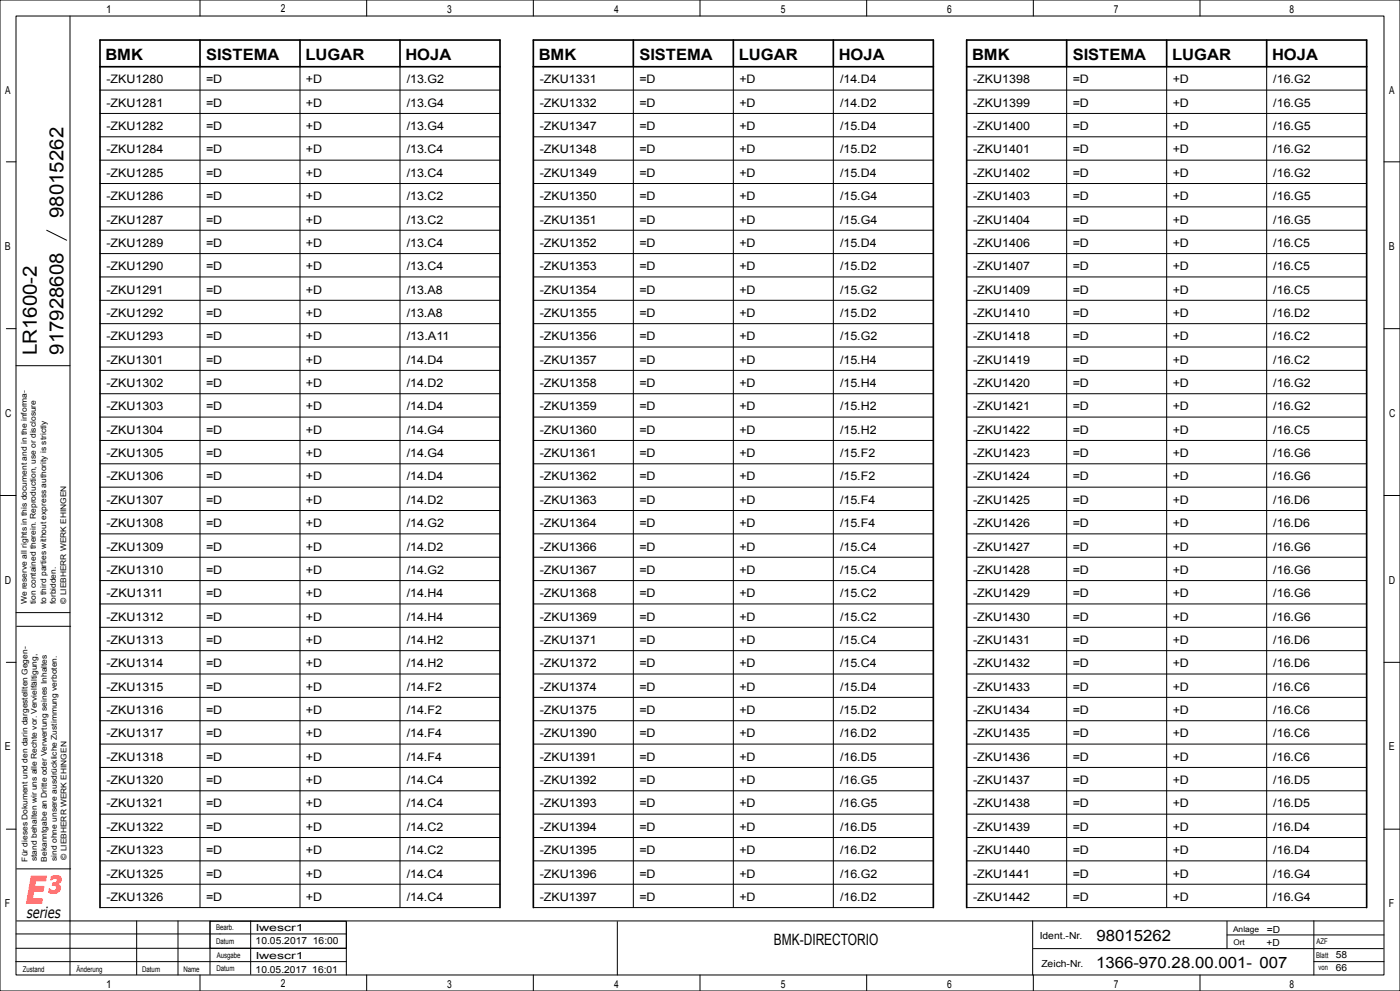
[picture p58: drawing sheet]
<svg xmlns="http://www.w3.org/2000/svg" width="420mm" height="297mm" viewBox="0 0 420 297" stroke-linecap="round" stroke-linejoin="round" font-family="sans-serif">
<defs><g id="words">
<text font-size="11.5" fill="#f00" x="7.6" y="271">E³</text>
<g font-size="5.9">
<text x="19" y="65.3" transform="rotate(-90 19 65.3)">98015262</text>
<text x="11" y="106.5" transform="rotate(-90 11 106.5)">LR1600-2</text>
<text x="19" y="106.3" transform="rotate(-90 19 106.3)">917928608</text>
</g>
<g font-size="4.7">
<text x="31.6" y="18">BMK</text>
<text x="61.8" y="18">SISTEMA</text>
<text x="91.6" y="18">LUGAR</text>
<text x="121.6" y="18">HOJA</text>
<text x="161.6" y="18">BMK</text>
<text x="191.8" y="18">SISTEMA</text>
<text x="221.6" y="18">LUGAR</text>
<text x="251.6" y="18">HOJA</text>
<text x="291.6" y="18">BMK</text>
<text x="321.8" y="18">SISTEMA</text>
<text x="351.6" y="18">LUGAR</text>
<text x="381.6" y="18">HOJA</text>
<text x="328.9" y="281.9">98015262</text>
<text x="232.2" y="283.2">BMK-DIRECTORIO</text>
<text x="328.8" y="290">1366-970.28.00.001- 007</text>
</g>
<text font-size="4.6" x="8" y="275">series</text>
<g font-size="3.5">
<text x="31.9" y="25">-ZKU1280</text>
<text x="61.8" y="25">=D</text>
<text x="91.8" y="25">+D</text>
<text x="122" y="25">/13.G2</text>
<text x="161.9" y="25">-ZKU1331</text>
<text x="191.8" y="25">=D</text>
<text x="221.8" y="25">+D</text>
<text x="252" y="25">/14.D4</text>
<text x="291.9" y="25">-ZKU1398</text>
<text x="321.8" y="25">=D</text>
<text x="351.8" y="25">+D</text>
<text x="382" y="25">/16.G2</text>
<text x="31.9" y="32">-ZKU1281</text>
<text x="61.8" y="32">=D</text>
<text x="91.8" y="32">+D</text>
<text x="122" y="32">/13.G4</text>
<text x="161.9" y="32">-ZKU1332</text>
<text x="191.8" y="32">=D</text>
<text x="221.8" y="32">+D</text>
<text x="252" y="32">/14.D2</text>
<text x="291.9" y="32">-ZKU1399</text>
<text x="321.8" y="32">=D</text>
<text x="351.8" y="32">+D</text>
<text x="382" y="32">/16.G5</text>
<text x="31.9" y="39">-ZKU1282</text>
<text x="61.8" y="39">=D</text>
<text x="91.8" y="39">+D</text>
<text x="122" y="39">/13.G4</text>
<text x="161.9" y="39">-ZKU1347</text>
<text x="191.8" y="39">=D</text>
<text x="221.8" y="39">+D</text>
<text x="252" y="39">/15.D4</text>
<text x="291.9" y="39">-ZKU1400</text>
<text x="321.8" y="39">=D</text>
<text x="351.8" y="39">+D</text>
<text x="382" y="39">/16.G5</text>
<text x="31.9" y="46">-ZKU1284</text>
<text x="61.8" y="46">=D</text>
<text x="91.8" y="46">+D</text>
<text x="122" y="46">/13.C4</text>
<text x="161.9" y="46">-ZKU1348</text>
<text x="191.8" y="46">=D</text>
<text x="221.8" y="46">+D</text>
<text x="252" y="46">/15.D2</text>
<text x="291.9" y="46">-ZKU1401</text>
<text x="321.8" y="46">=D</text>
<text x="351.8" y="46">+D</text>
<text x="382" y="46">/16.G2</text>
<text x="31.9" y="53">-ZKU1285</text>
<text x="61.8" y="53">=D</text>
<text x="91.8" y="53">+D</text>
<text x="122" y="53">/13.C4</text>
<text x="161.9" y="53">-ZKU1349</text>
<text x="191.8" y="53">=D</text>
<text x="221.8" y="53">+D</text>
<text x="252" y="53">/15.D4</text>
<text x="291.9" y="53">-ZKU1402</text>
<text x="321.8" y="53">=D</text>
<text x="351.8" y="53">+D</text>
<text x="382" y="53">/16.G2</text>
<text x="31.9" y="60">-ZKU1286</text>
<text x="61.8" y="60">=D</text>
<text x="91.8" y="60">+D</text>
<text x="122" y="60">/13.C2</text>
<text x="161.9" y="60">-ZKU1350</text>
<text x="191.8" y="60">=D</text>
<text x="221.8" y="60">+D</text>
<text x="252" y="60">/15.G4</text>
<text x="291.9" y="60">-ZKU1403</text>
<text x="321.8" y="60">=D</text>
<text x="351.8" y="60">+D</text>
<text x="382" y="60">/16.G5</text>
<text x="31.9" y="67">-ZKU1287</text>
<text x="61.8" y="67">=D</text>
<text x="91.8" y="67">+D</text>
<text x="122" y="67">/13.C2</text>
<text x="161.9" y="67">-ZKU1351</text>
<text x="191.8" y="67">=D</text>
<text x="221.8" y="67">+D</text>
<text x="252" y="67">/15.G4</text>
<text x="291.9" y="67">-ZKU1404</text>
<text x="321.8" y="67">=D</text>
<text x="351.8" y="67">+D</text>
<text x="382" y="67">/16.G5</text>
<text x="31.9" y="74">-ZKU1289</text>
<text x="61.8" y="74">=D</text>
<text x="91.8" y="74">+D</text>
<text x="122" y="74">/13.C4</text>
<text x="161.9" y="74">-ZKU1352</text>
<text x="191.8" y="74">=D</text>
<text x="221.8" y="74">+D</text>
<text x="252" y="74">/15.D4</text>
<text x="291.9" y="74">-ZKU1406</text>
<text x="321.8" y="74">=D</text>
<text x="351.8" y="74">+D</text>
<text x="382" y="74">/16.C5</text>
<text x="31.9" y="81">-ZKU1290</text>
<text x="61.8" y="81">=D</text>
<text x="91.8" y="81">+D</text>
<text x="122" y="81">/13.C4</text>
<text x="161.9" y="81">-ZKU1353</text>
<text x="191.8" y="81">=D</text>
<text x="221.8" y="81">+D</text>
<text x="252" y="81">/15.D2</text>
<text x="291.9" y="81">-ZKU1407</text>
<text x="321.8" y="81">=D</text>
<text x="351.8" y="81">+D</text>
<text x="382" y="81">/16.C5</text>
<text x="31.9" y="88">-ZKU1291</text>
<text x="61.8" y="88">=D</text>
<text x="91.8" y="88">+D</text>
<text x="122" y="88">/13.A8</text>
<text x="161.9" y="88">-ZKU1354</text>
<text x="191.8" y="88">=D</text>
<text x="221.8" y="88">+D</text>
<text x="252" y="88">/15.G2</text>
<text x="291.9" y="88">-ZKU1409</text>
<text x="321.8" y="88">=D</text>
<text x="351.8" y="88">+D</text>
<text x="382" y="88">/16.C5</text>
<text x="31.9" y="95">-ZKU1292</text>
<text x="61.8" y="95">=D</text>
<text x="91.8" y="95">+D</text>
<text x="122" y="95">/13.A8</text>
<text x="161.9" y="95">-ZKU1355</text>
<text x="191.8" y="95">=D</text>
<text x="221.8" y="95">+D</text>
<text x="252" y="95">/15.D2</text>
<text x="291.9" y="95">-ZKU1410</text>
<text x="321.8" y="95">=D</text>
<text x="351.8" y="95">+D</text>
<text x="382" y="95">/16.D2</text>
<text x="31.9" y="102">-ZKU1293</text>
<text x="61.8" y="102">=D</text>
<text x="91.8" y="102">+D</text>
<text x="122" y="102">/13.A11</text>
<text x="161.9" y="102">-ZKU1356</text>
<text x="191.8" y="102">=D</text>
<text x="221.8" y="102">+D</text>
<text x="252" y="102">/15.G2</text>
<text x="291.9" y="102">-ZKU1418</text>
<text x="321.8" y="102">=D</text>
<text x="351.8" y="102">+D</text>
<text x="382" y="102">/16.C2</text>
<text x="31.9" y="109">-ZKU1301</text>
<text x="61.8" y="109">=D</text>
<text x="91.8" y="109">+D</text>
<text x="122" y="109">/14.D4</text>
<text x="161.9" y="109">-ZKU1357</text>
<text x="191.8" y="109">=D</text>
<text x="221.8" y="109">+D</text>
<text x="252" y="109">/15.H4</text>
<text x="291.9" y="109">-ZKU1419</text>
<text x="321.8" y="109">=D</text>
<text x="351.8" y="109">+D</text>
<text x="382" y="109">/16.C2</text>
<text x="31.9" y="116">-ZKU1302</text>
<text x="61.8" y="116">=D</text>
<text x="91.8" y="116">+D</text>
<text x="122" y="116">/14.D2</text>
<text x="161.9" y="116">-ZKU1358</text>
<text x="191.8" y="116">=D</text>
<text x="221.8" y="116">+D</text>
<text x="252" y="116">/15.H4</text>
<text x="291.9" y="116">-ZKU1420</text>
<text x="321.8" y="116">=D</text>
<text x="351.8" y="116">+D</text>
<text x="382" y="116">/16.G2</text>
<text x="31.9" y="123">-ZKU1303</text>
<text x="61.8" y="123">=D</text>
<text x="91.8" y="123">+D</text>
<text x="122" y="123">/14.D4</text>
<text x="161.9" y="123">-ZKU1359</text>
<text x="191.8" y="123">=D</text>
<text x="221.8" y="123">+D</text>
<text x="252" y="123">/15.H2</text>
<text x="291.9" y="123">-ZKU1421</text>
<text x="321.8" y="123">=D</text>
<text x="351.8" y="123">+D</text>
<text x="382" y="123">/16.G2</text>
<text x="31.9" y="130">-ZKU1304</text>
<text x="61.8" y="130">=D</text>
<text x="91.8" y="130">+D</text>
<text x="122" y="130">/14.G4</text>
<text x="161.9" y="130">-ZKU1360</text>
<text x="191.8" y="130">=D</text>
<text x="221.8" y="130">+D</text>
<text x="252" y="130">/15.H2</text>
<text x="291.9" y="130">-ZKU1422</text>
<text x="321.8" y="130">=D</text>
<text x="351.8" y="130">+D</text>
<text x="382" y="130">/16.C5</text>
<text x="31.9" y="137">-ZKU1305</text>
<text x="61.8" y="137">=D</text>
<text x="91.8" y="137">+D</text>
<text x="122" y="137">/14.G4</text>
<text x="161.9" y="137">-ZKU1361</text>
<text x="191.8" y="137">=D</text>
<text x="221.8" y="137">+D</text>
<text x="252" y="137">/15.F2</text>
<text x="291.9" y="137">-ZKU1423</text>
<text x="321.8" y="137">=D</text>
<text x="351.8" y="137">+D</text>
<text x="382" y="137">/16.G6</text>
<text x="31.9" y="144">-ZKU1306</text>
<text x="61.8" y="144">=D</text>
<text x="91.8" y="144">+D</text>
<text x="122" y="144">/14.D4</text>
<text x="161.9" y="144">-ZKU1362</text>
<text x="191.8" y="144">=D</text>
<text x="221.8" y="144">+D</text>
<text x="252" y="144">/15.F2</text>
<text x="291.9" y="144">-ZKU1424</text>
<text x="321.8" y="144">=D</text>
<text x="351.8" y="144">+D</text>
<text x="382" y="144">/16.G6</text>
<text x="31.9" y="151">-ZKU1307</text>
<text x="61.8" y="151">=D</text>
<text x="91.8" y="151">+D</text>
<text x="122" y="151">/14.D2</text>
<text x="161.9" y="151">-ZKU1363</text>
<text x="191.8" y="151">=D</text>
<text x="221.8" y="151">+D</text>
<text x="252" y="151">/15.F4</text>
<text x="291.9" y="151">-ZKU1425</text>
<text x="321.8" y="151">=D</text>
<text x="351.8" y="151">+D</text>
<text x="382" y="151">/16.D6</text>
<text x="31.9" y="158">-ZKU1308</text>
<text x="61.8" y="158">=D</text>
<text x="91.8" y="158">+D</text>
<text x="122" y="158">/14.G2</text>
<text x="161.9" y="158">-ZKU1364</text>
<text x="191.8" y="158">=D</text>
<text x="221.8" y="158">+D</text>
<text x="252" y="158">/15.F4</text>
<text x="291.9" y="158">-ZKU1426</text>
<text x="321.8" y="158">=D</text>
<text x="351.8" y="158">+D</text>
<text x="382" y="158">/16.D6</text>
<text x="31.9" y="165">-ZKU1309</text>
<text x="61.8" y="165">=D</text>
<text x="91.8" y="165">+D</text>
<text x="122" y="165">/14.D2</text>
<text x="161.9" y="165">-ZKU1366</text>
<text x="191.8" y="165">=D</text>
<text x="221.8" y="165">+D</text>
<text x="252" y="165">/15.C4</text>
<text x="291.9" y="165">-ZKU1427</text>
<text x="321.8" y="165">=D</text>
<text x="351.8" y="165">+D</text>
<text x="382" y="165">/16.G6</text>
<text x="31.9" y="172">-ZKU1310</text>
<text x="61.8" y="172">=D</text>
<text x="91.8" y="172">+D</text>
<text x="122" y="172">/14.G2</text>
<text x="161.9" y="172">-ZKU1367</text>
<text x="191.8" y="172">=D</text>
<text x="221.8" y="172">+D</text>
<text x="252" y="172">/15.C4</text>
<text x="291.9" y="172">-ZKU1428</text>
<text x="321.8" y="172">=D</text>
<text x="351.8" y="172">+D</text>
<text x="382" y="172">/16.G6</text>
<text x="31.9" y="179">-ZKU1311</text>
<text x="61.8" y="179">=D</text>
<text x="91.8" y="179">+D</text>
<text x="122" y="179">/14.H4</text>
<text x="161.9" y="179">-ZKU1368</text>
<text x="191.8" y="179">=D</text>
<text x="221.8" y="179">+D</text>
<text x="252" y="179">/15.C2</text>
<text x="291.9" y="179">-ZKU1429</text>
<text x="321.8" y="179">=D</text>
<text x="351.8" y="179">+D</text>
<text x="382" y="179">/16.G6</text>
<text x="31.9" y="186">-ZKU1312</text>
<text x="61.8" y="186">=D</text>
<text x="91.8" y="186">+D</text>
<text x="122" y="186">/14.H4</text>
<text x="161.9" y="186">-ZKU1369</text>
<text x="191.8" y="186">=D</text>
<text x="221.8" y="186">+D</text>
<text x="252" y="186">/15.C2</text>
<text x="291.9" y="186">-ZKU1430</text>
<text x="321.8" y="186">=D</text>
<text x="351.8" y="186">+D</text>
<text x="382" y="186">/16.G6</text>
<text x="31.9" y="193">-ZKU1313</text>
<text x="61.8" y="193">=D</text>
<text x="91.8" y="193">+D</text>
<text x="122" y="193">/14.H2</text>
<text x="161.9" y="193">-ZKU1371</text>
<text x="191.8" y="193">=D</text>
<text x="221.8" y="193">+D</text>
<text x="252" y="193">/15.C4</text>
<text x="291.9" y="193">-ZKU1431</text>
<text x="321.8" y="193">=D</text>
<text x="351.8" y="193">+D</text>
<text x="382" y="193">/16.D6</text>
<text x="31.9" y="200">-ZKU1314</text>
<text x="61.8" y="200">=D</text>
<text x="91.8" y="200">+D</text>
<text x="122" y="200">/14.H2</text>
<text x="161.9" y="200">-ZKU1372</text>
<text x="191.8" y="200">=D</text>
<text x="221.8" y="200">+D</text>
<text x="252" y="200">/15.C4</text>
<text x="291.9" y="200">-ZKU1432</text>
<text x="321.8" y="200">=D</text>
<text x="351.8" y="200">+D</text>
<text x="382" y="200">/16.D6</text>
<text x="31.9" y="207">-ZKU1315</text>
<text x="61.8" y="207">=D</text>
<text x="91.8" y="207">+D</text>
<text x="122" y="207">/14.F2</text>
<text x="161.9" y="207">-ZKU1374</text>
<text x="191.8" y="207">=D</text>
<text x="221.8" y="207">+D</text>
<text x="252" y="207">/15.D4</text>
<text x="291.9" y="207">-ZKU1433</text>
<text x="321.8" y="207">=D</text>
<text x="351.8" y="207">+D</text>
<text x="382" y="207">/16.C6</text>
<text x="31.9" y="214">-ZKU1316</text>
<text x="61.8" y="214">=D</text>
<text x="91.8" y="214">+D</text>
<text x="122" y="214">/14.F2</text>
<text x="161.9" y="214">-ZKU1375</text>
<text x="191.8" y="214">=D</text>
<text x="221.8" y="214">+D</text>
<text x="252" y="214">/15.D2</text>
<text x="291.9" y="214">-ZKU1434</text>
<text x="321.8" y="214">=D</text>
<text x="351.8" y="214">+D</text>
<text x="382" y="214">/16.C6</text>
<text x="31.9" y="221">-ZKU1317</text>
<text x="61.8" y="221">=D</text>
<text x="91.8" y="221">+D</text>
<text x="122" y="221">/14.F4</text>
<text x="161.9" y="221">-ZKU1390</text>
<text x="191.8" y="221">=D</text>
<text x="221.8" y="221">+D</text>
<text x="252" y="221">/16.D2</text>
<text x="291.9" y="221">-ZKU1435</text>
<text x="321.8" y="221">=D</text>
<text x="351.8" y="221">+D</text>
<text x="382" y="221">/16.C6</text>
<text x="31.9" y="228">-ZKU1318</text>
<text x="61.8" y="228">=D</text>
<text x="91.8" y="228">+D</text>
<text x="122" y="228">/14.F4</text>
<text x="161.9" y="228">-ZKU1391</text>
<text x="191.8" y="228">=D</text>
<text x="221.8" y="228">+D</text>
<text x="252" y="228">/16.D5</text>
<text x="291.9" y="228">-ZKU1436</text>
<text x="321.8" y="228">=D</text>
<text x="351.8" y="228">+D</text>
<text x="382" y="228">/16.C6</text>
<text x="31.9" y="235">-ZKU1320</text>
<text x="61.8" y="235">=D</text>
<text x="91.8" y="235">+D</text>
<text x="122" y="235">/14.C4</text>
<text x="161.9" y="235">-ZKU1392</text>
<text x="191.8" y="235">=D</text>
<text x="221.8" y="235">+D</text>
<text x="252" y="235">/16.G5</text>
<text x="291.9" y="235">-ZKU1437</text>
<text x="321.8" y="235">=D</text>
<text x="351.8" y="235">+D</text>
<text x="382" y="235">/16.D5</text>
<text x="31.9" y="242">-ZKU1321</text>
<text x="61.8" y="242">=D</text>
<text x="91.8" y="242">+D</text>
<text x="122" y="242">/14.C4</text>
<text x="161.9" y="242">-ZKU1393</text>
<text x="191.8" y="242">=D</text>
<text x="221.8" y="242">+D</text>
<text x="252" y="242">/16.G5</text>
<text x="291.9" y="242">-ZKU1438</text>
<text x="321.8" y="242">=D</text>
<text x="351.8" y="242">+D</text>
<text x="382" y="242">/16.D5</text>
<text x="31.9" y="249">-ZKU1322</text>
<text x="61.8" y="249">=D</text>
<text x="91.8" y="249">+D</text>
<text x="122" y="249">/14.C2</text>
<text x="161.9" y="249">-ZKU1394</text>
<text x="191.8" y="249">=D</text>
<text x="221.8" y="249">+D</text>
<text x="252" y="249">/16.D5</text>
<text x="291.9" y="249">-ZKU1439</text>
<text x="321.8" y="249">=D</text>
<text x="351.8" y="249">+D</text>
<text x="382" y="249">/16.D4</text>
<text x="31.9" y="256">-ZKU1323</text>
<text x="61.8" y="256">=D</text>
<text x="91.8" y="256">+D</text>
<text x="122" y="256">/14.C2</text>
<text x="161.9" y="256">-ZKU1395</text>
<text x="191.8" y="256">=D</text>
<text x="221.8" y="256">+D</text>
<text x="252" y="256">/16.D2</text>
<text x="291.9" y="256">-ZKU1440</text>
<text x="321.8" y="256">=D</text>
<text x="351.8" y="256">+D</text>
<text x="382" y="256">/16.D4</text>
<text x="31.9" y="263">-ZKU1325</text>
<text x="61.8" y="263">=D</text>
<text x="91.8" y="263">+D</text>
<text x="122" y="263">/14.C4</text>
<text x="161.9" y="263">-ZKU1396</text>
<text x="191.8" y="263">=D</text>
<text x="221.8" y="263">+D</text>
<text x="252" y="263">/16.G2</text>
<text x="291.9" y="263">-ZKU1441</text>
<text x="321.8" y="263">=D</text>
<text x="351.8" y="263">+D</text>
<text x="382" y="263">/16.G4</text>
<text x="31.9" y="270">-ZKU1326</text>
<text x="61.8" y="270">=D</text>
<text x="91.8" y="270">+D</text>
<text x="122" y="270">/14.C4</text>
<text x="161.9" y="270">-ZKU1397</text>
<text x="191.8" y="270">=D</text>
<text x="221.8" y="270">+D</text>
<text x="252" y="270">/16.D2</text>
<text x="291.9" y="270">-ZKU1442</text>
<text x="321.8" y="270">=D</text>
<text x="351.8" y="270">+D</text>
<text x="382" y="270">/16.G4</text>
</g>
<g font-size="3.3">
<text x="31.9" y="3.8">1</text>
<text x="84.3" y="3.7">2</text>
<text x="134.2" y="3.8">3</text>
<text x="184.3" y="3.8">4</text>
<text x="234.3" y="3.8">5</text>
<text x="284.2" y="3.8">6</text>
<text x="334.2" y="3.8">7</text>
<text x="386.9" y="3.8">8</text>
<text x="1.6" y="28.1">A</text>
<text x="416.8" y="28.1">A</text>
<text x="1.5" y="74.9">B</text>
<text x="416.7" y="74.9">B</text>
<text x="1.6" y="124.9">C</text>
<text x="416.8" y="124.9">C</text>
<text x="1.5" y="174.9">D</text>
<text x="416.7" y="174.9">D</text>
<text x="1.5" y="224.9">E</text>
<text x="416.7" y="224.9">E</text>
<text x="1.4" y="271.9">F</text>
<text x="416.6" y="271.9">F</text>
<text x="31.9" y="296">1</text>
<text x="84.3" y="295.9">2</text>
<text x="134.2" y="296">3</text>
<text x="184.3" y="296">4</text>
<text x="234.3" y="296">5</text>
<text x="284.2" y="296">6</text>
<text x="334.2" y="296">7</text>
<text x="386.9" y="296">8</text>
</g>
<g font-size="2.9">
<text x="76.8" y="279">lwescr1</text>
<text x="311.9" y="281.5">Ident.-Nr.</text>
<text x="380" y="279.5">=D</text>
<text x="76.7" y="283">10.05.2017 16:00</text>
<text x="76.8" y="287.5">lwescr1</text>
<text x="379.9" y="283.4">+D</text>
<text x="400.8" y="287.2">58</text>
<text x="76.7" y="291.5">10.05.2017</text>
<text x="93.7" y="291.5">16:01</text>
<text x="312.4" y="289.7">Zeich-Nr.</text>
<text x="400.8" y="291.1">66</text>
</g>
<g font-size="2.3">
<text x="8" y="181.1" transform="rotate(-90 8 181.1)">We reserve all rights in this document and in the informa-</text>
<text x="10.7" y="181.1" transform="rotate(-90 10.7 181.1)">tion contained therein. Reproduction, use or disclosure</text>
<text x="13.8" y="181.1" transform="rotate(-90 13.8 181.1)">to third parties without express authority is strictly</text>
<text x="16.7" y="181.1" transform="rotate(-90 16.7 181.1)">forbidden.</text>
<text x="19.8" y="181" transform="rotate(-90 19.8 181)">© LIEBHERR WERK EHINGEN</text>
<text x="19.9" y="257.7" transform="rotate(-90 19.9 257.7)">© LIEBHERR WERK EHINGEN</text>
<text x="8.2" y="258.2" transform="rotate(-90 8.2 258.2)">Für dieses Dokument und den darin dargestellten Gegen-</text>
<text x="11" y="258.1" transform="rotate(-90 11 258.1)">stand behalten wir uns alle Rechte vor. Vervielfältigung,</text>
<text x="14" y="258.2" transform="rotate(-90 14 258.2)">Bekanntgabe an Dritte oder Verwertung seines Inhaltes</text>
<text x="17" y="258" transform="rotate(-90 17 258)">sind ohne unsere ausdrückliche Zustimmung verboten.</text>
<text x="64.8" y="278.8">Bearb.</text>
<text x="369.9" y="279.3">Anlage</text>
<text x="64.8" y="282.9">Datum</text>
<text x="65" y="287">Ausgabe</text>
<text x="370" y="283.2">Ort</text>
<text x="394.9" y="287.1">Blatt</text>
<text x="394.9" y="283">AZF</text>
<text x="6.8" y="291.2">Zustand</text>
<text x="22.9" y="291.2">Änderung</text>
<text x="42.6" y="291.2">Datum</text>
<text x="55" y="291.2">Name</text>
<text x="64.9" y="290.9">Datum</text>
<text x="395.6" y="290.8">von</text>
</g>
</g></defs>
<g fill="none" stroke="#000" stroke-width=".3">
<path d="M0 0h420v297h-420zM4.8 4.8h410.4v287.4h-410.4zM21 4.8v287.4M60 0v4.8M110 0v4.8M160 0v4.8M210 0v4.8M260 0v4.8M310 0v4.8M360 0v4.8M30 27h120M30 34h120"/>
<path d="M60 20v252M90 20v252M120 20v252M160 27h120M160 34h120M190 20v252M220 20v252M250 20v252M290 27h120M290 34h120M320 20v252M350 20v252"/>
<path d="M380 20v252M1.9 48.5h2.9M30 41h120M30 48h120M30 55h120M160 41h120M160 48h120M160 55h120M290 41h120M290 48h120M290 55h120M415.2 48.5h4.8"/>
<path d="M14 69l6 3M30 62h120M30 69h120M30 76h120M160 62h120M160 69h120M160 76h120M290 62h120M290 69h120M290 76h120M1.9 98.5h2.9M30 83h120"/>
<path d="M30 90h120M30 97h120M160 83h120M160 90h120M160 97h120M290 83h120M290 90h120M290 97h120M415.2 98.5h4.8M4.8 109.6h16.2M30 104h120M30 111h120"/>
<path d="M30 118h120M160 104h120M160 111h120M160 118h120M290 104h120M290 111h120M290 118h120M30 125h120M30 132h120M30 139h120M160 125h120M160 132h120"/>
<path d="M160 139h120M290 125h120M290 132h120M290 139h120M0 148.5h4.8M30 146h120M30 153h120M160 146h120M160 153h120M290 146h120M290 153h120M415.2 148.5h4.7"/>
<path d="M30 160h120M30 167h120M30 174h120M160 160h120M160 167h120M160 174h120M290 160h120M290 167h120M290 174h120M1.9 198.5h2.9M4.8 183.6h16.2M5 187.7h16.2"/>
<path d="M30 181h120M30 188h120M30 195h120M160 181h120M160 188h120M160 195h120M290 181h120M290 188h120M290 195h120M415.2 198.5h4.8M30 202h120M30 209h120"/>
<path d="M30 216h120M160 202h120M160 209h120M160 216h120M290 202h120M290 209h120M290 216h120M30 223h120M30 230h120M30 237h120M160 223h120M160 230h120"/>
<path d="M160 237h120M290 223h120M290 230h120M290 237h120M1.9 248.5h2.9M30 244h120M30 251h120M30 258h120M160 244h120M160 251h120M160 258h120M290 244h120"/>
<path d="M290 251h120M290 258h120M415.2 248.5h4.8M4.8 279.9h99.1M5 260.4h16.2M5 276h410M30 265h120M30 272h120M41 276v16.1M53.4 276v16.2M63 276.1h40.9v8.1h-40.9zM63 276v16"/>
<path d="M75.2 276v16M103.9 276.2v16M160 265h120M160 272h120M185.2 276.2v16M290 265h120M290 272h120M309.8 276v16.2M368.1 276.1v8.2M394.2 276v16.2M4.7 288.2h99.2M4.8 284.2h99.1"/>
<path d="M60 292.2v4.8M110 292.2v4.8M160 292.2v4.8M210 292.2v4.8M260 292.2v4.8M310 292.2v4.8M310 284.3h105M360 292.2v4.8M368.1 280.2h47.1M415.2 288.2h-21"/>
</g>
<g fill="none" stroke="#000" stroke-width=".5">
<path d="M60 12v8M90 12v8M120 12v8M190 12v8M220 12v8M250 12v8M320 12v8M350 12v8M380 12v8M30 20h120M160 20h120M290 20h120"/>
<path d="M30 272v-260h120v260M160 272v-260h120v260M290 272v-260h120v260"/>
</g>
<use href="#words"/>
</svg>
